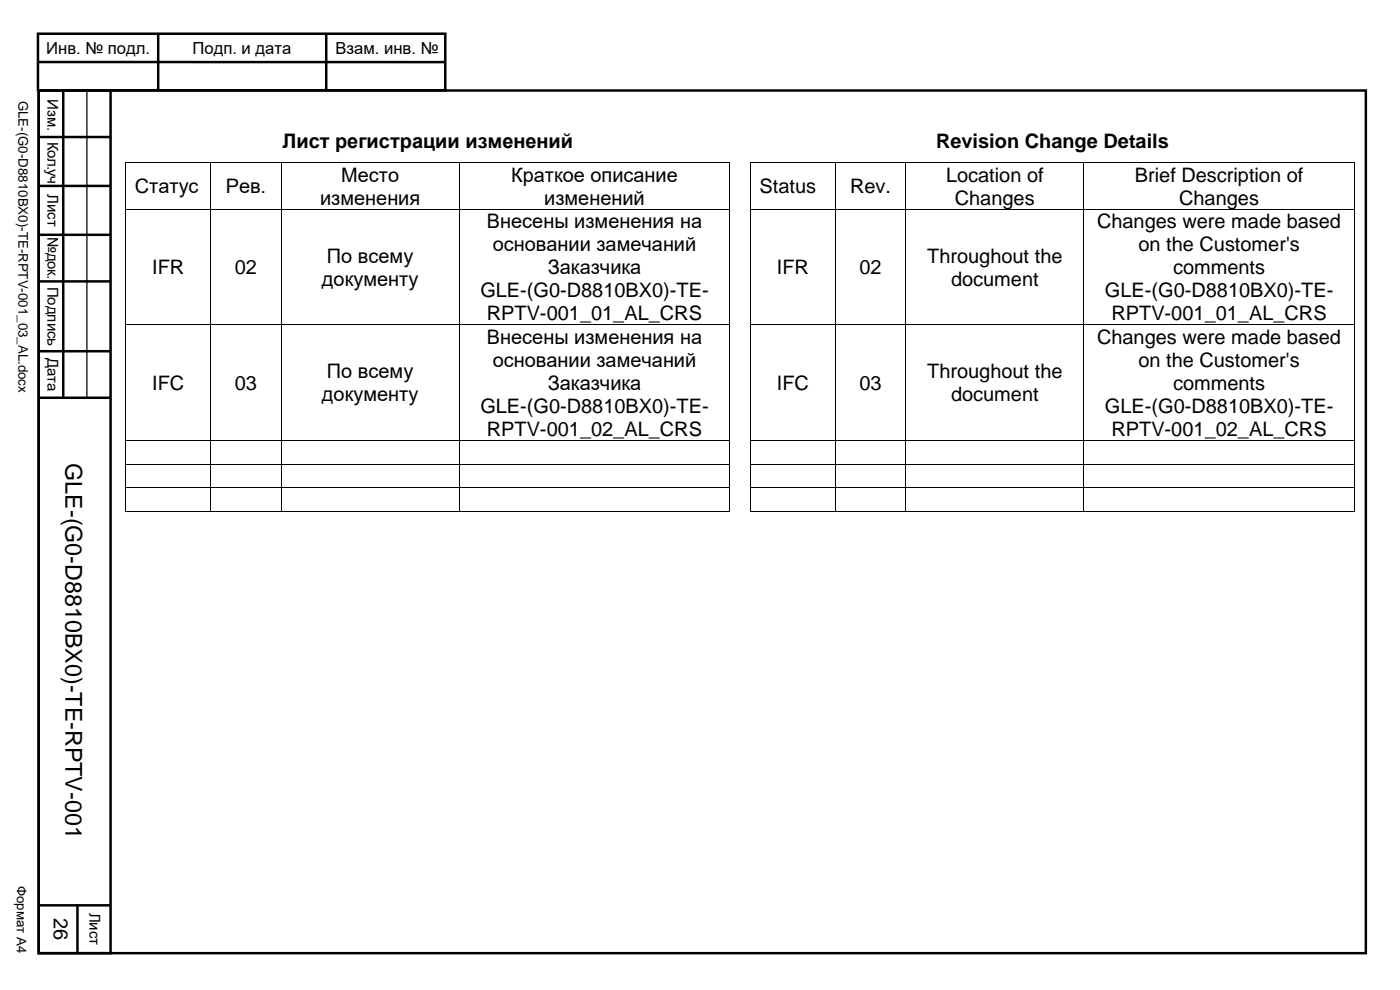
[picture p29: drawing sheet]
<svg xmlns="http://www.w3.org/2000/svg" width="297mm" height="210mm" viewBox="0 0 297 210" stroke-linecap="round" stroke-linejoin="round" font-family="sans-serif">
<defs><g id="words">
<text font-size="4.9" x="13.9" y="98.3" transform="rotate(90 13.9 98.3)">GLE-(G0-D8810BX0)-TE-RPTV-001</text>
<g font-size="4.2">
<text x="59.9" y="31.4">Лист регистрации изменений</text>
<text x="198.6" y="31.4">Revision Change Details</text>
<text x="28.6" y="41">Статус</text>
<text x="47.9" y="41">Рев.</text>
<text x="72.4" y="38.5">Место</text>
<text x="108.4" y="38.5">Краткое описание</text>
<text x="161.1" y="41">Status</text>
<text x="180.3" y="41">Rev.</text>
<text x="200.7" y="38.5">Location of</text>
<text x="240.8" y="38.5">Brief Description of</text>
<text x="67.9" y="43.4">изменения</text>
<text x="115.5" y="43.4">изменений</text>
<text x="202.6" y="43.4">Changes</text>
<text x="250.2" y="43.4">Changes</text>
<text x="103.3" y="48.4">Внесены изменения на</text>
<text x="104.5" y="53.3">основании замечаний</text>
<text x="232.7" y="48.4">Changes were made based</text>
<text x="241.5" y="53.3">on the Customer's</text>
<text x="32.3" y="58.2">IFR</text>
<text x="49.8" y="58.2">02</text>
<text x="69.4" y="55.7">По всему</text>
<text x="116.2" y="58.2">Заказчика</text>
<text x="164.8" y="58.2">IFR</text>
<text x="182.3" y="58.2">02</text>
<text x="196.7" y="55.7">Throughout the</text>
<text x="248.9" y="58.2">comments</text>
<text x="68.3" y="60.6">документу</text>
<text x="101.9" y="63">GLE-(G0-D8810BX0)-TE-</text>
<text x="201.8" y="60.6">document</text>
<text x="234.4" y="63">GLE-(G0-D8810BX0)-TE-</text>
<text x="103.3" y="67.9">RPTV-001_01_AL_CRS</text>
<text x="235.8" y="67.9">RPTV-001_01_AL_CRS</text>
<text x="103.3" y="72.9">Внесены изменения на</text>
<text x="104.5" y="77.8">основании замечаний</text>
<text x="232.7" y="72.9">Changes were made based</text>
<text x="241.5" y="77.8">on the Customer's</text>
<text x="32.3" y="82.7">IFC</text>
<text x="49.8" y="82.7">03</text>
<text x="69.4" y="80.2">По всему</text>
<text x="116.2" y="82.7">Заказчика</text>
<text x="164.8" y="82.7">IFC</text>
<text x="182.3" y="82.7">03</text>
<text x="196.7" y="80.2">Throughout the</text>
<text x="248.9" y="82.7">comments</text>
<text x="68.3" y="85.1">документу</text>
<text x="101.9" y="87.6">GLE-(G0-D8810BX0)-TE-</text>
<text x="201.8" y="85.1">document</text>
<text x="234.4" y="87.6">GLE-(G0-D8810BX0)-TE-</text>
<text x="103.3" y="92.4">RPTV-001_02_AL_CRS</text>
<text x="235.8" y="92.4">RPTV-001_02_AL_CRS</text>
<text x="11.4" y="194.7" transform="rotate(90 11.4 194.7)">26</text>
</g>
<g font-size="3.5">
<text x="9.8" y="11.5">Инв. № подл.</text>
<text x="40.9" y="11.5">Подп. и дата</text>
<text x="71.2" y="11.5">Взам. инв. №</text>
</g>
<g font-size="3.2">
<text x="10.1" y="21" transform="rotate(90 10.1 21)">Изм.</text>
<text x="10.1" y="30.2" transform="rotate(90 10.1 30.2)">Кол.уч</text>
<text x="10.1" y="41.2" transform="rotate(90 10.1 41.2)">Лист</text>
<text x="10.1" y="50.3" transform="rotate(90 10.1 50.3)">№ док.</text>
<text x="10.1" y="60.8" transform="rotate(90 10.1 60.8)">Подпись</text>
<text x="10.1" y="75.9" transform="rotate(90 10.1 75.9)">Дата</text>
<text x="19" y="193.6" transform="rotate(90 19 193.6)">Лист</text>
</g>
<g font-size="2.8">
<text x="3.9" y="21.4" transform="rotate(90 3.9 21.4)">GLE-(G0-D8810BX0)-TE-RPTV-001_03_AL.docx</text>
<text x="3.6" y="187.9" transform="rotate(90 3.6 187.9)">Формат А4</text>
</g>
</g></defs>
<g fill="none" stroke="#000" stroke-width=".53">
<path d="M7.9 13.2h86.4M8.1 7.2h86.4v11.9h-86.4zM8.2 19.2h281.6v183h-281.6zM8.2 19.2h15.3v183h-15.3zM13.4 19.2v65M33.6 7.2v12M69.2 7.1v11.9M8.2 29.1h15.3M8.2 39.4h15.3M8.2 59.7h15.3M8.2 49.8h15.3M8.2 74.5h15.3"/>
<path d="M8.2 84.4h15.3M8.2 192.1h15.3M16.4 191.9v10"/>
</g>
<path d="M18.4 19.4v65" fill="none" stroke="#000" stroke-width=".26"/>
<g fill="#000">
<path d="M26.6 34.4h.2v.1h-.2z" fill-rule="evenodd"/>
<path d="M26.6 34.4h.2v.1h-.2z" fill-rule="evenodd"/>
<path d="M44.6 34.4h.1v.1h-.1z" fill-rule="evenodd"/>
<path d="M59.6 34.4h.2v.1h-.2z" fill-rule="evenodd"/>
<path d="M97.3 34.4h.2v.1h-.2z" fill-rule="evenodd"/>
<path d="M154.8 34.4h.1v.1h-.1z" fill-rule="evenodd"/>
<path d="M154.8 34.4h.1v.1h-.1z" fill-rule="evenodd"/>
<path d="M159.1 34.4h.2v.1h-.2z" fill-rule="evenodd"/>
<path d="M159.1 34.4h.2v.1h-.2z" fill-rule="evenodd"/>
<path d="M177.1 34.4h.2v.1h-.2z" fill-rule="evenodd"/>
<path d="M192.1 34.4h.2v.1h-.2z" fill-rule="evenodd"/>
<path d="M229.8 34.4h.2v.1h-.2z" fill-rule="evenodd"/>
<path d="M287.3 34.4h.2v.1h-.2z" fill-rule="evenodd"/>
<path d="M287.3 34.4h.2v.1h-.2z" fill-rule="evenodd"/>
<path d="M26.6 44.3h.2v.2h-.2z" fill-rule="evenodd"/>
<path d="M44.6 44.3h.1v.2h-.1z" fill-rule="evenodd"/>
<path d="M59.6 44.3h.2v.2h-.2z" fill-rule="evenodd"/>
<path d="M97.3 44.3h.2v.2h-.2z" fill-rule="evenodd"/>
<path d="M154.8 44.3h.1v.2h-.1z" fill-rule="evenodd"/>
<path d="M159.1 44.3h.2v.2h-.2z" fill-rule="evenodd"/>
<path d="M177.1 44.3h.2v.2h-.2z" fill-rule="evenodd"/>
<path d="M192.1 44.3h.2v.2h-.2z" fill-rule="evenodd"/>
<path d="M229.8 44.3h.2v.2h-.2z" fill-rule="evenodd"/>
<path d="M287.3 44.3h.2v.2h-.2z" fill-rule="evenodd"/>
<path d="M26.6 68.8h.2v.2h-.2z" fill-rule="evenodd"/>
<path d="M44.6 68.8h.1v.2h-.1z" fill-rule="evenodd"/>
<path d="M59.6 68.8h.2v.2h-.2z" fill-rule="evenodd"/>
<path d="M97.3 68.8h.2v.2h-.2z" fill-rule="evenodd"/>
<path d="M154.8 68.8h.1v.2h-.1z" fill-rule="evenodd"/>
<path d="M159.1 68.8h.2v.2h-.2z" fill-rule="evenodd"/>
<path d="M177.1 68.8h.2v.2h-.2z" fill-rule="evenodd"/>
<path d="M192.1 68.8h.2v.2h-.2z" fill-rule="evenodd"/>
<path d="M229.8 68.8h.2v.2h-.2z" fill-rule="evenodd"/>
<path d="M287.3 68.8h.2v.2h-.2z" fill-rule="evenodd"/>
<path d="M26.6 93.3h.2v.2h-.2z" fill-rule="evenodd"/>
<path d="M26.6 98.4h.2v.1h-.2z" fill-rule="evenodd"/>
<path d="M44.6 93.3h.1v.2h-.1z" fill-rule="evenodd"/>
<path d="M44.6 98.4h.1v.1h-.1z" fill-rule="evenodd"/>
<path d="M59.6 93.3h.2v.2h-.2z" fill-rule="evenodd"/>
<path d="M59.6 98.4h.2v.1h-.2z" fill-rule="evenodd"/>
<path d="M97.3 93.3h.2v.2h-.2z" fill-rule="evenodd"/>
<path d="M97.3 98.4h.2v.1h-.2z" fill-rule="evenodd"/>
<path d="M154.8 93.3h.1v.2h-.1z" fill-rule="evenodd"/>
<path d="M154.8 98.4h.1v.1h-.1z" fill-rule="evenodd"/>
<path d="M159.1 93.3h.2v.2h-.2z" fill-rule="evenodd"/>
<path d="M159.1 98.4h.2v.1h-.2z" fill-rule="evenodd"/>
<path d="M177.1 93.3h.2v.2h-.2z" fill-rule="evenodd"/>
<path d="M177.1 98.4h.2v.1h-.2z" fill-rule="evenodd"/>
<path d="M192.1 93.3h.2v.2h-.2z" fill-rule="evenodd"/>
<path d="M192.1 98.4h.2v.1h-.2z" fill-rule="evenodd"/>
<path d="M229.8 93.3h.2v.2h-.2z" fill-rule="evenodd"/>
<path d="M229.8 98.4h.2v.1h-.2z" fill-rule="evenodd"/>
<path d="M287.3 93.3h.2v.2h-.2z" fill-rule="evenodd"/>
<path d="M287.3 98.4h.2v.1h-.2z" fill-rule="evenodd"/>
<path d="M26.6 103.4h.2v.2h-.2z" fill-rule="evenodd"/>
<path d="M26.6 108.5h.2v.1h-.2z" fill-rule="evenodd"/>
<path d="M26.6 108.5h.2v.1h-.2z" fill-rule="evenodd"/>
<path d="M44.6 103.4h.1v.2h-.1z" fill-rule="evenodd"/>
<path d="M44.6 108.5h.1v.1h-.1z" fill-rule="evenodd"/>
<path d="M59.6 103.4h.2v.2h-.2z" fill-rule="evenodd"/>
<path d="M59.6 108.5h.2v.1h-.2z" fill-rule="evenodd"/>
<path d="M97.3 103.4h.2v.2h-.2z" fill-rule="evenodd"/>
<path d="M97.3 108.5h.2v.1h-.2z" fill-rule="evenodd"/>
<path d="M154.8 103.4h.1v.2h-.1z" fill-rule="evenodd"/>
<path d="M154.8 108.5h.1v.1h-.1z" fill-rule="evenodd"/>
<path d="M154.8 108.5h.1v.1h-.1z" fill-rule="evenodd"/>
<path d="M159.1 103.4h.2v.2h-.2z" fill-rule="evenodd"/>
<path d="M159.1 108.5h.2v.1h-.2z" fill-rule="evenodd"/>
<path d="M159.1 108.5h.2v.1h-.2z" fill-rule="evenodd"/>
<path d="M177.1 103.4h.2v.2h-.2z" fill-rule="evenodd"/>
<path d="M177.1 108.5h.2v.1h-.2z" fill-rule="evenodd"/>
<path d="M192.1 103.4h.2v.2h-.2z" fill-rule="evenodd"/>
<path d="M192.1 108.5h.2v.1h-.2z" fill-rule="evenodd"/>
<path d="M229.8 103.4h.2v.2h-.2z" fill-rule="evenodd"/>
<path d="M229.8 108.5h.2v.1h-.2z" fill-rule="evenodd"/>
<path d="M287.3 103.4h.2v.2h-.2z" fill-rule="evenodd"/>
<path d="M287.3 108.5h.2v.1h-.2z" fill-rule="evenodd"/>
<path d="M287.3 108.5h.2v.1h-.2z" fill-rule="evenodd"/>
</g>
<g fill="none" stroke="#000" stroke-width=".21">
<path d="M26.7 34.5v9.8M26.8 34.4h17.8M44.7 34.5v9.8M44.7 34.4h14.9M59.7 34.5v9.8M59.8 34.4h37.5M97.4 34.5v9.8M97.5 34.4h57.3M154.8 34.5v9.8M159.2 34.5v9.8M159.3 34.4h17.8M177.2 34.5v9.8"/>
<path d="M177.3 34.4h14.8M192.2 34.5v9.8M192.3 34.4h37.5M229.9 34.5v9.8M230 34.4h57.3M287.4 34.5v9.8M26.7 44.5v24.3M26.8 44.4h17.8M44.7 44.5v24.3M44.7 44.4h14.9M59.7 44.5v24.3M59.8 44.4h37.5"/>
<path d="M97.4 44.5v24.3M97.5 44.4h57.3M154.8 44.5v24.3M159.2 44.5v24.3M159.3 44.4h17.8M177.2 44.5v24.3M177.3 44.4h14.8M192.2 44.5v24.3M192.3 44.4h37.5M229.9 44.5v24.3M230 44.4h57.3M287.4 44.5v24.3"/>
<path d="M26.7 69v24.3M26.8 68.9h17.8M44.7 69v24.3M44.7 68.9h14.9M59.7 69v24.3M59.8 68.9h37.5M97.4 69v24.3M97.5 68.9h57.3M154.8 69v24.3M159.2 69v24.3M159.3 68.9h17.8M177.2 69v24.3"/>
<path d="M177.3 68.9h14.8M192.2 69v24.3M192.3 68.9h37.5M229.9 69v24.3M230 68.9h57.3M287.4 69v24.3M26.7 93.5v4.9M26.7 98.5v4.9M26.8 93.4h17.8M26.8 98.4h17.8M44.7 93.5v4.9M44.7 98.5v4.9"/>
<path d="M44.7 93.4h14.9M44.7 98.4h14.9M59.7 93.5v4.9M59.7 98.5v4.9M59.8 93.4h37.5M59.8 98.4h37.5M97.4 93.5v4.9M97.4 98.5v4.9M97.5 93.4h57.3M97.5 98.4h57.3M154.8 93.5v4.9M154.8 98.5v4.9"/>
<path d="M159.2 93.5v4.9M159.2 98.5v4.9M159.3 93.4h17.8M159.3 98.4h17.8M177.2 93.5v4.9M177.2 98.5v4.9M177.3 93.4h14.8M177.3 98.4h14.8M192.2 93.5v4.9M192.2 98.5v4.9M192.3 93.4h37.5M192.3 98.4h37.5"/>
<path d="M229.9 93.5v4.9M229.9 98.5v4.9M230 93.4h57.3M230 98.4h57.3M287.4 93.5v4.9M287.4 98.5v4.9M26.7 103.6v4.9M26.8 103.5h17.8M26.8 108.5h17.8M44.7 103.6v4.9M44.7 103.5h14.9M44.7 108.5h14.9"/>
<path d="M59.7 103.6v4.9M59.8 103.5h37.5M59.8 108.5h37.5M97.4 103.6v4.9M97.5 103.5h57.3M97.5 108.5h57.3M154.8 103.6v4.9M159.2 103.6v4.9M159.3 103.5h17.8M159.3 108.5h17.8M177.2 103.6v4.9M177.3 103.5h14.8"/>
<path d="M177.3 108.5h14.8M192.2 103.6v4.9M192.3 103.5h37.5M192.3 108.5h37.5M229.9 103.6v4.9M230 103.5h57.3M230 108.5h57.3M287.4 103.6v4.9"/>
</g>
<use href="#words"/>
</svg>
